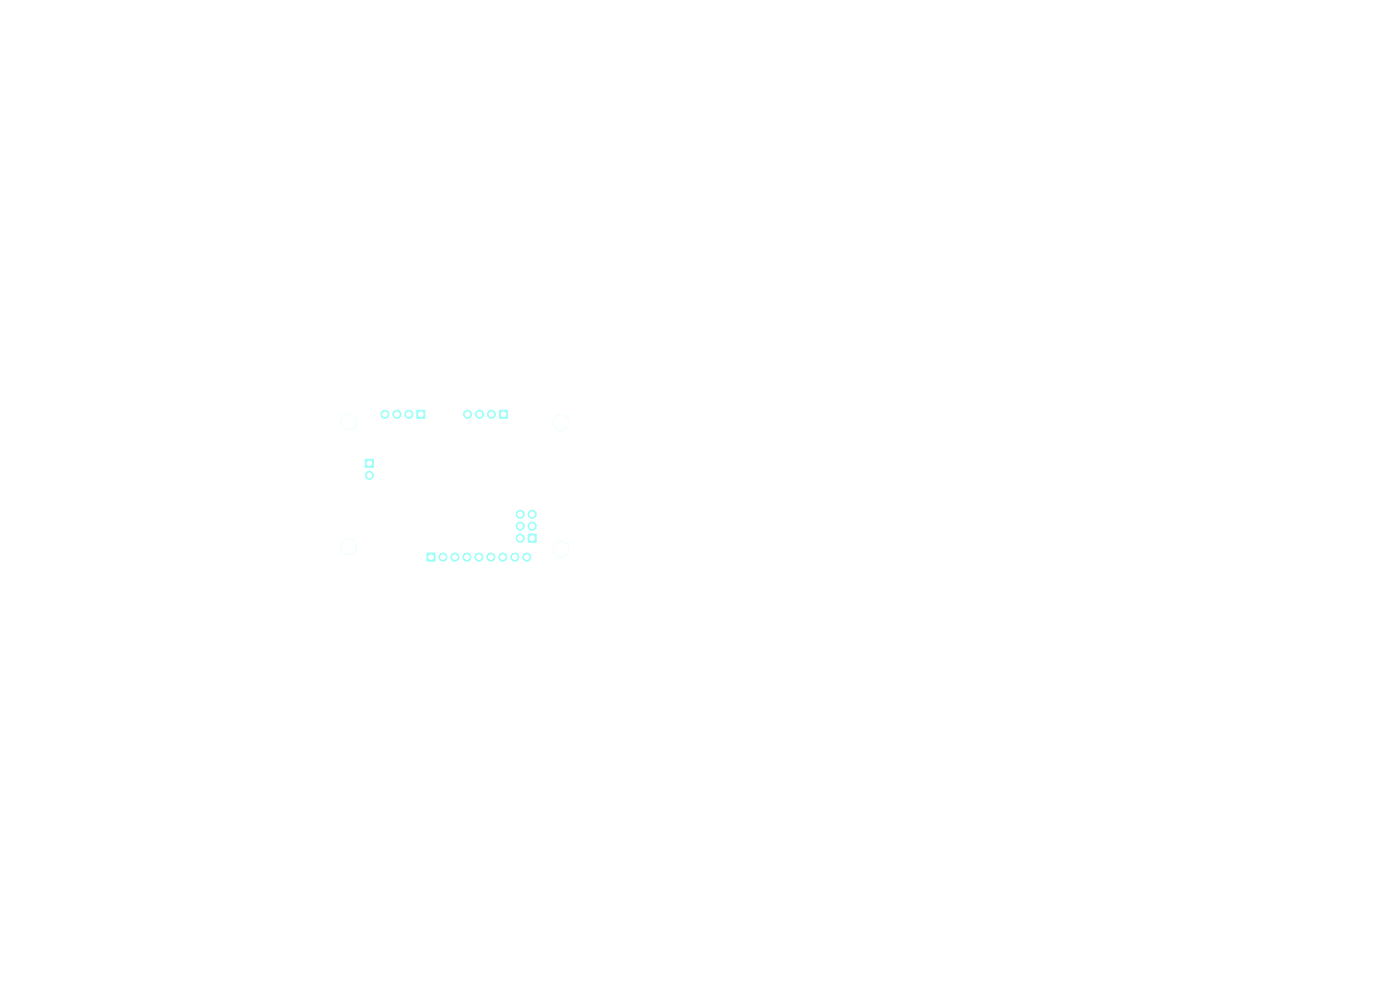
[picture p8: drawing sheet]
<svg xmlns="http://www.w3.org/2000/svg" width="297mm" height="210mm" viewBox="0 0 297 210" stroke-linecap="round" stroke-linejoin="round" font-family="sans-serif">
<g fill="#9afff8" stroke="#9afff8" stroke-width=".21">
<path d="M106 87h1.7v1.7h-1.7z"/>
<path d="M88.4 87h1.7v1.7h-1.7z"/>
<path d="M90.6 117.3h1.7v1.7h-1.7z"/>
<path d="M112.1 113.3h1.7v1.7h-1.7z"/>
<path d="M77.5 97.4h1.7v1.7h-1.7z"/>
<circle cx="119" cy="89.6" r="1.6"/>
<circle cx="74" cy="89.5" r="1.6"/>
<circle cx="99.2" cy="87.9" r=".85"/>
<circle cx="101.7" cy="87.9" r=".85"/>
<circle cx="104.3" cy="87.9" r=".85"/>
<circle cx="81.7" cy="87.9" r=".85"/>
<circle cx="84.2" cy="87.9" r=".85"/>
<circle cx="86.7" cy="87.9" r=".85"/>
<circle cx="94" cy="118.2" r=".85"/>
<circle cx="96.5" cy="118.2" r=".85"/>
<circle cx="99.1" cy="118.2" r=".85"/>
<circle cx="101.6" cy="118.2" r=".85"/>
<circle cx="104.1" cy="118.2" r=".85"/>
<circle cx="106.7" cy="118.2" r=".85"/>
<circle cx="109.2" cy="118.2" r=".85"/>
<circle cx="111.8" cy="118.2" r=".85"/>
<circle cx="110.4" cy="114.2" r=".85"/>
<circle cx="112.9" cy="111.6" r=".85"/>
<circle cx="110.4" cy="111.6" r=".85"/>
<circle cx="112.9" cy="109.1" r=".85"/>
<circle cx="110.4" cy="109.1" r=".85"/>
<circle cx="74" cy="116" r="1.6"/>
<circle cx="119" cy="116.5" r="1.6"/>
<circle cx="78.4" cy="100.8" r=".85"/>
</g>
<g fill="#fff" stroke="#fff" stroke-width=".21">
<circle cx="119" cy="89.6" r="1.6"/>
<circle cx="74" cy="89.5" r="1.6"/>
<circle cx="99.2" cy="87.9" r=".5"/>
<circle cx="101.7" cy="87.9" r=".5"/>
<circle cx="104.3" cy="87.9" r=".5"/>
<circle cx="106.8" cy="87.9" r=".5"/>
<circle cx="81.7" cy="87.9" r=".5"/>
<circle cx="84.2" cy="87.9" r=".5"/>
<circle cx="86.7" cy="87.9" r=".5"/>
<circle cx="89.3" cy="87.9" r=".5"/>
<circle cx="91.4" cy="118.2" r=".5"/>
<circle cx="94" cy="118.2" r=".5"/>
<circle cx="96.5" cy="118.2" r=".5"/>
<circle cx="99.1" cy="118.2" r=".5"/>
<circle cx="101.6" cy="118.2" r=".5"/>
<circle cx="104.1" cy="118.2" r=".5"/>
<circle cx="106.7" cy="118.2" r=".5"/>
<circle cx="109.2" cy="118.2" r=".5"/>
<circle cx="111.8" cy="118.2" r=".5"/>
<circle cx="112.9" cy="114.2" r=".5"/>
<circle cx="110.4" cy="114.2" r=".5"/>
<circle cx="112.9" cy="111.6" r=".5"/>
<circle cx="110.4" cy="111.6" r=".5"/>
<circle cx="112.9" cy="109.1" r=".5"/>
<circle cx="110.4" cy="109.1" r=".5"/>
<circle cx="74" cy="116" r="1.6"/>
<circle cx="119" cy="116.5" r="1.6"/>
<circle cx="78.4" cy="98.3" r=".5"/>
<circle cx="78.4" cy="100.8" r=".5"/>
</g>
</svg>
